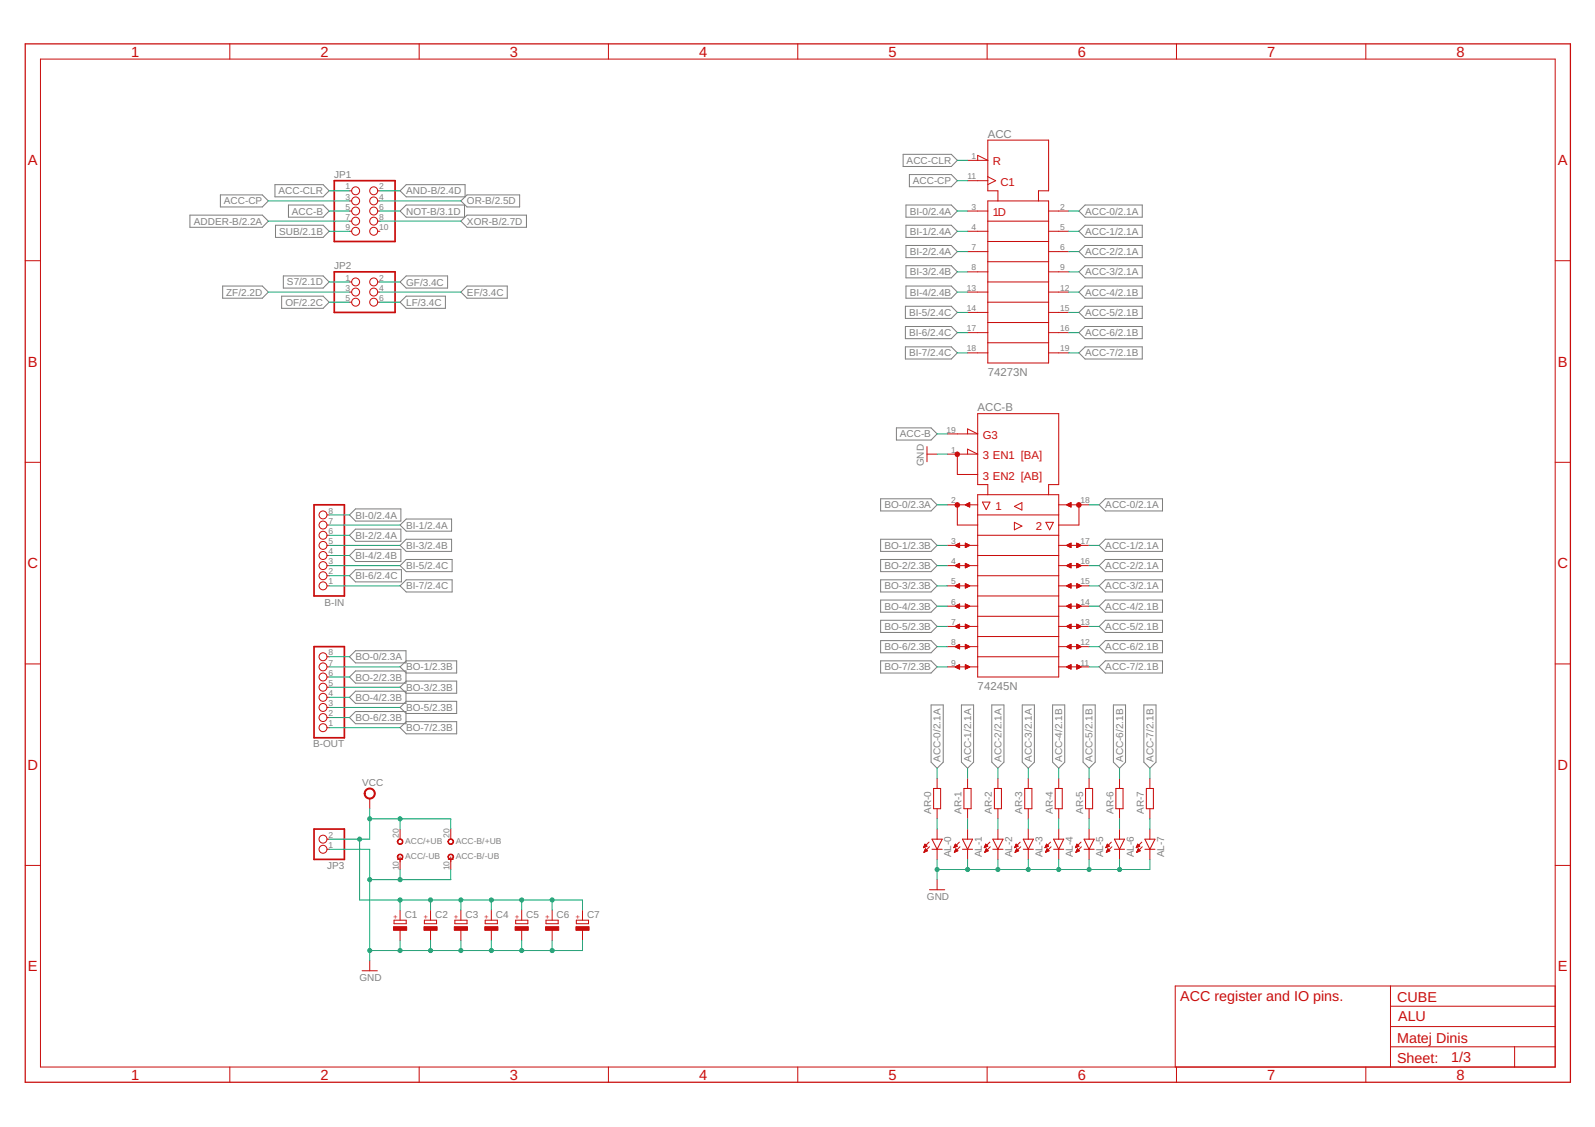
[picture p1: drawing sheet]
<svg xmlns="http://www.w3.org/2000/svg" width="297mm" height="210mm" viewBox="0 0 297 210" stroke-linecap="round" stroke-linejoin="round" font-family="sans-serif">
<defs><g id="words">
<g font-size="2.7" fill="#c90d0c">
<text x="24.4" y="10.6">1</text>
<text x="59.7" y="10.6">2</text>
<text x="94.9" y="10.6">3</text>
<text x="130.2" y="10.6">4</text>
<text x="165.4" y="10.6">5</text>
<text x="200.7" y="10.6">6</text>
<text x="236" y="10.6">7</text>
<text x="271.2" y="10.6">8</text>
<text x="5.2" y="30.8">A</text>
<text x="290.1" y="30.8">A</text>
<text x="5.2" y="68.3">B</text>
<text x="290.1" y="68.3">B</text>
<text x="5.1" y="105.8">C</text>
<text x="290.1" y="105.8">C</text>
<text x="5.1" y="143.4">D</text>
<text x="290.1" y="143.4">D</text>
<text x="5.2" y="180.9">E</text>
<text x="290.1" y="180.9">E</text>
<text x="219.8" y="186.5">ACC register and IO pins.</text>
<text x="260.2" y="186.7">CUBE</text>
<text x="260.4" y="190.2">ALU</text>
<text x="260.2" y="194.2">Matej Dinis</text>
<text x="260.2" y="197.9">Sheet:</text>
<text x="270.3" y="197.8">1/3</text>
<text x="24.4" y="201.1">1</text>
<text x="59.7" y="201.1">2</text>
<text x="94.9" y="201.1">3</text>
<text x="130.2" y="201.1">4</text>
<text x="165.4" y="201.1">5</text>
<text x="200.7" y="201.1">6</text>
<text x="236" y="201.1">7</text>
<text x="271.2" y="201.1">8</text>
</g>
<g font-size="2.1" fill="#808080">
<text x="184" y="25.6">ACC</text>
<text x="184" y="70">74273N</text>
<text x="182.1" y="76.6">ACC-B</text>
<text x="182.1" y="128.5">74245N</text>
</g>
<g font-size="2.1" fill="#c90d0c">
<text x="184.9" y="30.8">R</text>
<text x="186.3" y="34.6">C1</text>
<text x="184.9" y="40.3">1D</text>
<text x="183" y="81.8">G3</text>
<text x="183" y="85.5">3 EN1 [BA]</text>
<text x="183" y="89.3">3 EN2 [AB]</text>
<text x="185.4" y="95">1</text>
<text x="192.9" y="98.7">2</text>
</g>
<g font-size="1.9" fill="#808080">
<text x="62.2" y="33.2">JP1</text>
<text x="168.8" y="30.5">ACC-CLR</text>
<text x="170" y="34.3">ACC-CP</text>
<text x="36.1" y="41.8">ADDER-B/2.2A</text>
<text x="41.7" y="38.1">ACC-CP</text>
<text x="51.9" y="36.2">ACC-CLR</text>
<text x="54.4" y="40">ACC-B</text>
<text x="75.6" y="36.2">AND-B/2.4D</text>
<text x="75.6" y="40">NOT-B/3.1D</text>
<text x="87" y="38.1">OR-B/2.5D</text>
<text x="87" y="41.9">XOR-B/2.7D</text>
<text x="169.4" y="40">BI-0/2.4A</text>
<text x="202.1" y="40">ACC-0/2.1A</text>
<text x="52" y="43.7">SUB/2.1B</text>
<text x="169.4" y="47.5">BI-2/2.4A</text>
<text x="169.4" y="43.7">BI-1/2.4A</text>
<text x="202.1" y="43.7">ACC-1/2.1A</text>
<text x="202.1" y="47.5">ACC-2/2.1A</text>
<text x="53.4" y="53.2">S7/2.1D</text>
<text x="62.2" y="50.2">JP2</text>
<text x="75.6" y="53.2">GF/3.4C</text>
<text x="169.4" y="51.3">BI-3/2.4B</text>
<text x="202.1" y="51.3">ACC-3/2.1A</text>
<text x="42.1" y="55.1">ZF/2.2D</text>
<text x="53.1" y="56.9">OF/2.2C</text>
<text x="75.6" y="57">LF/3.4C</text>
<text x="87" y="55.1">EF/3.4C</text>
<text x="169.3" y="58.8">BI-5/2.4C</text>
<text x="169.4" y="55.1">BI-4/2.4B</text>
<text x="202.1" y="55.1">ACC-4/2.1B</text>
<text x="202.1" y="58.8">ACC-5/2.1B</text>
<text x="169.3" y="62.6">BI-6/2.4C</text>
<text x="202.1" y="62.6">ACC-6/2.1B</text>
<text x="169.3" y="66.4">BI-7/2.4C</text>
<text x="202.1" y="66.4">ACC-7/2.1B</text>
<text x="167.6" y="81.5">ACC-B</text>
<text x="172.1" y="86.9" transform="rotate(-90 172.1 86.9)">GND</text>
<text x="164.7" y="94.7">BO-0/2.3A</text>
<text x="205.8" y="94.7">ACC-0/2.1A</text>
<text x="66.2" y="96.6">BI-0/2.4A</text>
<text x="66.2" y="100.3">BI-2/2.4A</text>
<text x="75.6" y="98.5">BI-1/2.4A</text>
<text x="66.2" y="104.1">BI-4/2.4B</text>
<text x="66.2" y="107.9">BI-6/2.4C</text>
<text x="75.6" y="102.2">BI-3/2.4B</text>
<text x="75.6" y="106">BI-5/2.4C</text>
<text x="164.7" y="102.2">BO-1/2.3B</text>
<text x="164.7" y="106">BO-2/2.3B</text>
<text x="205.8" y="102.2">ACC-1/2.1A</text>
<text x="205.8" y="106">ACC-2/2.1A</text>
<text x="60.4" y="112.8">B-IN</text>
<text x="75.6" y="109.8">BI-7/2.4C</text>
<text x="164.7" y="109.8">BO-3/2.3B</text>
<text x="164.7" y="113.5">BO-4/2.3B</text>
<text x="205.8" y="109.8">ACC-3/2.1A</text>
<text x="205.8" y="113.6">ACC-4/2.1B</text>
<text x="164.7" y="117.3">BO-5/2.3B</text>
<text x="205.8" y="117.3">ACC-5/2.1B</text>
<text x="66.2" y="123">BO-0/2.3A</text>
<text x="75.6" y="124.9">BO-1/2.3B</text>
<text x="164.7" y="121.1">BO-6/2.3B</text>
<text x="164.7" y="124.9">BO-7/2.3B</text>
<text x="205.8" y="121.1">ACC-6/2.1B</text>
<text x="205.8" y="124.9">ACC-7/2.1B</text>
<text x="66.2" y="126.8">BO-2/2.3B</text>
<text x="66.2" y="130.5">BO-4/2.3B</text>
<text x="75.6" y="128.6">BO-3/2.3B</text>
<text x="66.2" y="134.3">BO-6/2.3B</text>
<text x="75.6" y="132.4">BO-5/2.3B</text>
<text x="75.6" y="136.2">BO-7/2.3B</text>
<text x="58.3" y="139.2">B-OUT</text>
<text x="175.2" y="141.9" transform="rotate(-90 175.2 141.9)">ACC-0/2.1A</text>
<text x="180.8" y="141.9" transform="rotate(-90 180.8 141.9)">ACC-1/2.1A</text>
<text x="186.5" y="141.9" transform="rotate(-90 186.5 141.9)">ACC-2/2.1A</text>
<text x="192.2" y="141.9" transform="rotate(-90 192.2 141.9)">ACC-3/2.1A</text>
<text x="197.8" y="141.9" transform="rotate(-90 197.8 141.9)">ACC-4/2.1B</text>
<text x="203.5" y="141.9" transform="rotate(-90 203.5 141.9)">ACC-5/2.1B</text>
<text x="209.1" y="141.9" transform="rotate(-90 209.1 141.9)">ACC-6/2.1B</text>
<text x="214.8" y="141.9" transform="rotate(-90 214.8 141.9)">ACC-7/2.1B</text>
<text x="67.4" y="146.4">VCC</text>
<text x="173.4" y="151.6" transform="rotate(-90 173.4 151.6)">AR-0</text>
<text x="179.1" y="151.6" transform="rotate(-90 179.1 151.6)">AR-1</text>
<text x="184.7" y="151.6" transform="rotate(-90 184.7 151.6)">AR-2</text>
<text x="190.4" y="151.6" transform="rotate(-90 190.4 151.6)">AR-3</text>
<text x="196.1" y="151.6" transform="rotate(-90 196.1 151.6)">AR-4</text>
<text x="201.7" y="151.6" transform="rotate(-90 201.7 151.6)">AR-5</text>
<text x="207.4" y="151.6" transform="rotate(-90 207.4 151.6)">AR-6</text>
<text x="213" y="151.6" transform="rotate(-90 213 151.6)">AR-7</text>
<text x="60.9" y="161.8">JP3</text>
<text x="177.2" y="159.7" transform="rotate(-90 177.2 159.7)">AL-0</text>
<text x="182.8" y="159.7" transform="rotate(-90 182.8 159.7)">AL-1</text>
<text x="188.5" y="159.7" transform="rotate(-90 188.5 159.7)">AL-2</text>
<text x="194.1" y="159.7" transform="rotate(-90 194.1 159.7)">AL-3</text>
<text x="199.8" y="159.7" transform="rotate(-90 199.8 159.7)">AL-4</text>
<text x="205.5" y="159.7" transform="rotate(-90 205.5 159.7)">AL-5</text>
<text x="211.1" y="159.7" transform="rotate(-90 211.1 159.7)">AL-6</text>
<text x="216.8" y="159.7" transform="rotate(-90 216.8 159.7)">AL-7</text>
<text x="172.6" y="167.6">GND</text>
<text x="75.4" y="171">C1</text>
<text x="81" y="171">C2</text>
<text x="86.7" y="171">C3</text>
<text x="92.3" y="171">C4</text>
<text x="98" y="171">C5</text>
<text x="103.7" y="171">C6</text>
<text x="109.3" y="171">C7</text>
<text x="67" y="182.7">GND</text>
</g>
<g font-size="1.6" fill="#808080">
<text x="180.9" y="29.6">1</text>
<text x="64.3" y="35.3">1</text>
<text x="70.6" y="35.3">2</text>
<text x="180.2" y="33.4">11</text>
<text x="64.3" y="37.2">3</text>
<text x="64.3" y="39">5</text>
<text x="64.3" y="40.9">7</text>
<text x="70.6" y="37.2">4</text>
<text x="70.6" y="39">6</text>
<text x="70.6" y="40.9">8</text>
<text x="180.9" y="39">3</text>
<text x="197.4" y="39">2</text>
<text x="64.3" y="42.8">9</text>
<text x="70.6" y="42.8">10</text>
<text x="180.9" y="46.6">7</text>
<text x="180.9" y="42.8">4</text>
<text x="197.4" y="46.6">6</text>
<text x="197.4" y="42.8">5</text>
<text x="64.3" y="52.3">1</text>
<text x="70.6" y="52.3">2</text>
<text x="180.9" y="50.4">8</text>
<text x="197.4" y="50.4">9</text>
<text x="64.3" y="54.1">3</text>
<text x="64.3" y="56">5</text>
<text x="70.6" y="54.1">4</text>
<text x="70.6" y="56">6</text>
<text x="180" y="57.9">14</text>
<text x="180" y="54.1">13</text>
<text x="197.4" y="57.9">15</text>
<text x="197.4" y="54.1">12</text>
<text x="180" y="61.7">17</text>
<text x="180" y="65.5">18</text>
<text x="197.4" y="61.7">16</text>
<text x="197.4" y="65.5">19</text>
<text x="176.3" y="80.6">19</text>
<text x="177.1" y="84.3">1</text>
<text x="61.2" y="95.6">8</text>
<text x="177.1" y="93.8">2</text>
<text x="201.2" y="93.8">18</text>
<text x="61.2" y="101.3">5</text>
<text x="61.2" y="99.4">6</text>
<text x="61.2" y="97.5">7</text>
<text x="177.1" y="101.3">3</text>
<text x="201.2" y="101.3">17</text>
<text x="61.2" y="107">2</text>
<text x="61.2" y="105.1">3</text>
<text x="61.2" y="103.2">4</text>
<text x="177.1" y="105.1">4</text>
<text x="201.2" y="105.1">16</text>
<text x="61.2" y="108.9">1</text>
<text x="177.1" y="112.6">6</text>
<text x="177.1" y="108.9">5</text>
<text x="201.2" y="112.6">14</text>
<text x="201.2" y="108.9">15</text>
<text x="177.1" y="116.4">7</text>
<text x="201.2" y="116.4">13</text>
<text x="61.2" y="125.8">6</text>
<text x="61.2" y="123.9">7</text>
<text x="61.2" y="122.1">8</text>
<text x="177.1" y="123.9">9</text>
<text x="177.1" y="120.2">8</text>
<text x="201.2" y="123.9">11</text>
<text x="201.2" y="120.2">12</text>
<text x="61.2" y="131.5">3</text>
<text x="61.2" y="129.6">4</text>
<text x="61.2" y="127.7">5</text>
<text x="61.2" y="135.3">1</text>
<text x="61.2" y="133.4">2</text>
<text x="61.2" y="157.9">1</text>
<text x="61.2" y="156">2</text>
<text x="74.3" y="156" transform="rotate(-90 74.3 156)">20</text>
<text x="75.5" y="157.2">ACC/+UB</text>
<text x="75.5" y="160.1">ACC/-UB</text>
<text x="83.7" y="156" transform="rotate(-90 83.7 156)">20</text>
<text x="84.9" y="157.2">ACC-B/+UB</text>
<text x="84.9" y="160.1">ACC-B/-UB</text>
<text x="74.3" y="162.1" transform="rotate(-90 74.3 162.1)">10</text>
<text x="83.7" y="162.1" transform="rotate(-90 83.7 162.1)">10</text>
</g>
<g font-size="1.3" fill="#c90d0c">
<text x="74.1" y="171.1" transform="rotate(-90 74.1 171.1)">+</text>
<text x="79.7" y="171.1" transform="rotate(-90 79.7 171.1)">+</text>
<text x="85.4" y="171.1" transform="rotate(-90 85.4 171.1)">+</text>
<text x="91.1" y="171.1" transform="rotate(-90 91.1 171.1)">+</text>
<text x="96.7" y="171.1" transform="rotate(-90 96.7 171.1)">+</text>
<text x="102.4" y="171.1" transform="rotate(-90 102.4 171.1)">+</text>
<text x="108" y="171.1" transform="rotate(-90 108 171.1)">+</text>
</g>
</g></defs>
<g fill="none" stroke="#808080" stroke-width=".19">
<path d="M41 36.3h7.9l1.1 1.1-1.1 1.1h-7.9zM51.2 34.4h9l1.1 1.1-1.1 1.2h-9zM53.7 38.2h6.5l1.1 1.1-1.1 1.1h-6.5zM74.5 35.5l1.1-1.1h11v2.3h-11zM74.5 39.3l1.1-1.1h10.9v2.2h-10.9zM85.8 37.4l1.2-1.1h9.8v2.2h-9.8zM168.2 28.7h9l1.1 1.2-1.1 1.1h-9zM168.7 38.2h8.5l1.1 1.1-1.1 1.1h-8.5zM169.4 32.5h7.8l1.1 1.2-1.1 1.1h-7.8zM200.9 39.3l1.2-1.1h10.6v2.2h-10.6zM35.4 40.1h13.5l1.1 1.1-1.1 1.1h-13.5zM41.5 53.3h7.4l1.1 1.1-1.1 1.1h-7.4z"/>
<path d="M51.3 42h8.9l1.1 1.1-1.1 1.1h-8.9zM52.5 55.2h7.7l1.1 1.1-1.1 1.1h-7.7zM52.8 51.4h7.4l1.1 1.1-1.1 1.2h-7.4zM74.5 52.5l1.1-1.1h7.8v2.3h-7.8zM74.5 56.3l1.1-1.1h7.4v2.2h-7.4zM85.8 54.4l1.2-1.1h7.5v2.2h-7.5zM85.8 41.2l1.2-1.1h11v2.2h-11zM168.6 57h8.6l1.1 1.2-1.1 1.1h-8.6zM168.7 42h8.5l1.1 1.1-1.1 1.1h-8.5zM168.7 45.7h8.5l1.1 1.2-1.1 1.1h-8.5zM168.7 49.5h8.5l1.1 1.1-1.1 1.2h-8.5zM168.7 53.3h8.5l1.1 1.1-1.1 1.1h-8.5z"/>
<path d="M200.9 43.1l1.2-1.1h10.6v2.2h-10.6zM200.9 46.9l1.2-1.2h10.6v2.3h-10.6zM200.9 50.6l1.2-1.1h10.6v2.3h-10.6zM200.9 54.4l1.2-1.1h10.6v2.2h-10.6zM200.9 58.2l1.2-1.2h10.6v2.3h-10.6zM166.9 79.7h6.5l1.1 1.1-1.1 1.2h-6.5zM168.6 60.8h8.6l1.1 1.2-1.1 1.1h-8.6zM168.6 64.6h8.6l1.1 1.1-1.1 1.2h-8.6zM200.9 62l1.2-1.2h10.6v2.3h-10.6zM200.9 65.7l1.2-1.1h10.6v2.3h-10.6zM65.1 95.9l1.1-1.1h8.5v2.2h-8.5zM66.2 98.6h8.5v2.2h-8.5l-1.1-1.1z"/>
<path d="M74.5 97.8l1.1-1.1h8.5v2.2h-8.5zM164 92.9h9.4l1.1 1.1-1.1 1.2h-9.4zM204.7 94l1.1-1.1h10.7v2.3h-10.7zM66.2 102.3h8.5v2.3h-8.5l-1.1-1.1zM66.2 106.1h8.6v2.3h-8.6l-1.1-1.2zM74.5 101.6l1.1-1.2h8.5v2.3h-8.5zM74.5 109.1l1.1-1.1h8.6v2.3h-8.6zM75.6 104.2h8.6v2.3h-8.6l-1.1-1.2zM164 100.4h9.4l1.1 1.2-1.1 1.1h-9.4zM164 104.2h9.4l1.1 1.1-1.1 1.2h-9.4zM164 108h9.4l1.1 1.1-1.1 1.2h-9.4zM164 111.8h9.4l1.1 1.1-1.1 1.1h-9.4z"/>
<path d="M164 115.5h9.4l1.1 1.2-1.1 1.1h-9.4zM164 119.3h9.4l1.1 1.1-1.1 1.2h-9.4zM204.7 101.6l1.1-1.2h10.7v2.3h-10.7zM204.7 105.3l1.1-1.1h10.7v2.3h-10.7zM204.7 109.1l1.1-1.1h10.7v2.3h-10.7zM204.7 112.9l1.1-1.1h10.7v2.2h-10.7zM204.7 116.7l1.1-1.2h10.7v2.3h-10.7zM65.1 122.3l1.1-1.1h9.4v2.3h-9.4zM65.1 126.1l1.1-1.1h9.4v2.2h-9.4zM65.1 133.6l1.1-1.1h9.4v2.3h-9.4zM66.2 128.7h9.4v2.3h-9.4l-1.1-1.1zM74.5 124.2l1.1-1.1h9.4v2.2h-9.4z"/>
<path d="M74.5 128l1.1-1.1h9.4v2.2h-9.4zM74.5 131.8l1.1-1.2h9.4v2.3h-9.4zM74.5 135.5l1.1-1.1h9.4v2.3h-9.4zM164 123.1h9.4l1.1 1.1-1.1 1.1h-9.4zM173.4 131.3h2.3v10.6l-1.2 1.2-1.1-1.2zM179 131.3h2.3v10.6l-1.1 1.2-1.2-1.2zM184.7 131.3h2.3v10.6l-1.2 1.2-1.1-1.2zM190.4 131.3h2.2v10.6l-1.1 1.2-1.1-1.2zM196 131.3h2.3v10.6l-1.1 1.2-1.2-1.2zM201.7 131.3h2.3v10.6l-1.2 1.2-1.1-1.2zM204.7 120.4l1.1-1.1h10.7v2.3h-10.7zM204.7 124.2l1.1-1.1h10.7v2.2h-10.7z"/>
<path d="M207.3 131.3h2.3v10.6l-1.1 1.2-1.2-1.2zM213 131.3h2.3v10.6l-1.2 1.2-1.1-1.2z"/>
</g>
<g fill="none" stroke="#c90d0c" stroke-width=".19">
<path d="M7.5 11h282.1v187.7h-282.1zM42.8 8.2v2.8M78.1 8.2v2.8M113.3 8.2v2.8M148.6 8.2v2.8M183.8 8.2v2.8M219.1 8.2v2.8M254.4 8.2v2.8M65.1 37.4h.4M65.1 35.5h.4M65.1 39.3h.4M70.3 37.4h.4"/>
<path d="M70.3 35.5h.4M70.3 39.3h.4M180.2 29.9h3.8l-1.9-1v1M180.2 39.3h3.8M180.2 33.7h3.8M184 37.4h11.3v30.2h-11.3zM184 32.9l1.4 .8-1.4 .7M185.8 37.4v-1.9h-1.8v-9.4h11.3v9.4h-1.9v1.9M195.3 39.3h3.8M4.7 48.6h2.8M65.1 56.3h.4M65.1 52.5h.4"/>
<path d="M65.1 41.2h.4M65.1 43.1h.4M65.1 54.4h.4M70.3 56.3h.4M70.3 52.5h.4M70.3 41.2h.4M70.3 43.1h.4M70.3 54.4h.4M180.2 43.1h3.8M180.2 46.9h3.8M180.2 50.6h3.8M180.2 54.4h3.8"/>
<path d="M180.2 58.2h3.8M184 56.3h11.3M184 52.5h11.3M184 48.7h11.3M184 41.2h11.3M184 45h11.3M195.3 43.1h3.8M195.3 46.9h3.8M195.3 50.6h3.8M195.3 54.4h3.8M195.3 58.2h3.8M289.6 48.6h2.9"/>
<path d="M180.2 62h3.8M180.2 65.7h3.8M184 63.8h11.3M184 60.1h11.3M195.3 62h3.8M195.3 65.7h3.8M4.7 86.1h2.8M60.9 99.7h.4M60.9 95.9h.4M60.9 97.8h.4M172.6 84.6h1.9M172.6 83.2v2.8"/>
<path d="M176.4 80.8h5.7l-1.9-.9v.9M176.4 84.6h5.7l-1.9-.9v.9M176.4 94h5.7M178.3 84.6v3.8h3.8M178.3 94v3.8h3.8M179.8 94l.8-.4v.8zM182.1 92.1h15.1v34h-15.1zM182.1 99.7h15.1M182.1 95.9h15.1M183 93.5h1.4l-.7 1.4zM184 92.1v-1.8h-1.9v-13.3h15.1v13.3h-1.9v1.8M188.9 97.3l1.4 .7-1.4 .7z"/>
<path d="M188.9 94.3l1.4-.7v1.4zM194.8 97.3h1.4l-.7 1.4zM197.2 94h5.6M198.6 94l.9-.4v.8zM200.9 94v3.8h-3.7M289.6 86.1h2.9M60.9 107.2h.4M60.9 103.5h.4M60.9 101.6h.4M60.9 105.3h.4M60.9 109.1h.4M176.4 101.6h5.7"/>
<path d="M176.4 105.3h5.7M176.4 109.1h5.7M176.4 112.9h5.7M176.4 116.7h5.7M177.9 101.6l.8-.4v.8zM177.9 105.3l.8-.4v.9zM177.9 109.1l.8-.4v.8zM177.9 112.9l.8-.4v.8zM177.9 116.7l.8-.5v.9zM179.8 101.2l.8 .4-.8 .4zM179.8 104.9l.8 .4-.8 .5zM179.8 108.7l.8 .4-.8 .4z"/>
<path d="M179.8 112.5l.8 .4-.8 .4zM179.8 116.2l.8 .5-.8 .4zM182.1 118.6h15.1M182.1 114.8h15.1M182.1 111h15.1M182.1 107.2h15.1M182.1 103.5h15.1M197.2 101.6h5.6M197.2 105.3h5.6M197.2 109.1h5.6M197.2 112.9h5.6M197.2 116.7h5.6"/>
<path d="M198.6 101.6l.9-.4v.8zM198.6 105.3l.9-.4v.9zM198.6 109.1l.9-.4v.8zM198.6 112.9l.9-.4v.8zM198.6 116.7l.9-.5v.9zM200.5 101.2l.9 .4-.9 .4zM200.5 104.9l.9 .4-.9 .5zM200.5 108.7l.9 .4-.9 .4zM200.5 112.5l.9 .4-.9 .4zM200.5 116.2l.9 .5-.9 .4zM4.7 123.7h2.8M60.9 126.1h.4"/>
<path d="M60.9 122.3h.4M60.9 124.2h.4M60.9 135.5h.4M60.9 133.6h.4M60.9 131.8h.4M60.9 129.9h.4M60.9 128h.4M176.4 120.4h5.7M176.4 124.2h5.7M177.9 120.4l.8-.4v.9zM177.9 124.2l.8-.4v.8zM179.8 120l.8 .4-.8 .5z"/>
<path d="M179.8 123.8l.8 .4-.8 .4zM182.1 122.3h15.1M197.2 120.4h5.6M197.2 124.2h5.6M198.6 120.4l.9-.4v.9zM198.6 124.2l.9-.4v.8zM200.5 120l.9 .4-.9 .5zM200.5 123.8l.9 .4-.9 .4zM289.6 123.7h2.9M60.9 158.2h.4M60.9 156.3h.4M68.9 148.7v1.9"/>
<path d="M74.5 154.4v1.9M74.5 159.6v2.3M83.9 154.4v1.9M83.9 159.6v2.3M172 157.8h.1M172 157.8h.3M172.1 157.7h.4M172.1 158.7h.1M172.1 157.6h.5M172.1 158.6h.2M172.1 157.5h.4M172.1 158.6h.4"/>
<path d="M172.2 157.4h.2M172.2 158.5h.5M172.2 157.3h.2M172.2 158.4h.5M172.3 157.2l-.3 .7M172.3 157.2l.3 .4M172.3 157.2h.1M172.3 158.3h.3M172.3 158.2h.2M172.3 158.2h.1M172.4 158.1l.3 .4-.6 .2zM172.6 157.6l-.6 .3"/>
<path d="M173 156.8l-1 1.1M173.1 157.7l-1 1M173.6 158.2h1.9M173.6 156.3h1.9l-1 1.9zM173.9 146.9h1.3v3.7h-1.3zM174.5 145v1.9M174.5 150.6v1.9M174.5 154.4v1.9M174.5 158.2v1.9M177.7 157.8h.1M177.7 157.8h.3M177.7 157.7h.5"/>
<path d="M177.7 158.7h.1M177.8 157.6h.5M177.8 158.6h.1M177.8 157.5h.4M177.8 158.6h.3M177.8 157.4h.3M177.8 158.5h.5M177.9 157.3h.1M177.9 158.4h.4M177.9 157.2h.1M177.9 158.3h.3M177.9 157.2l-.3 .7"/>
<path d="M177.9 157.2l.4 .4M177.9 158.2h.3M178 158.2h.1M178 158.1l.4 .4-.7 .2zM178.3 157.6l-.7 .3M178.7 156.8l-1.1 1.1M178.8 157.7l-1.1 1M179.2 158.2h1.9M179.2 156.3h1.9l-.9 1.9zM179.5 146.9h1.3v3.7h-1.3zM180.2 145v1.9M180.2 150.6v1.9"/>
<path d="M180.2 154.4v1.9M180.2 158.2v1.9M183.3 157.8h.2M183.4 157.8h.2M183.4 157.7h.4M183.4 158.7h.1M183.4 157.6h.5M183.4 158.6h.2M183.5 157.5h.4M183.5 158.6h.3M183.5 157.4h.3M183.5 158.5h.5"/>
<path d="M183.5 157.3h.2M183.5 158.4h.5M183.6 157.2h.1M183.6 158.3h.3M183.6 157.2l-.3 .7M183.6 157.2l.4 .4M183.6 158.2h.2M183.6 158.2h.1M183.7 158.1l.3 .4-.6 .2zM184 157.6l-.7 .3M184.3 156.8l-1 1.1M184.4 157.7l-1 1"/>
<path d="M184.9 158.2h1.9M184.9 156.3h1.9l-1 1.9zM185.2 146.9h1.3v3.7h-1.3zM185.8 145v1.9M185.8 150.6v1.9M185.8 154.4v1.9M185.8 158.2v1.9M189 157.8h.1M189 157.8h.3M189.1 157.7h.4M189.1 158.7h.1M189.1 157.6h.5"/>
<path d="M189.1 158.6h.2M189.1 157.5h.4M189.1 158.6h.4M189.2 157.4h.2M189.2 158.5h.5M189.2 157.3h.1M189.2 158.4h.5M189.2 157.2h.1M189.2 158.3h.4M189.2 157.2l-.2 .7M189.2 157.2l.4 .4-.6 .3M189.3 158.2h.2"/>
<path d="M189.3 158.2h.1M189.3 158.1l.4 .4-.7 .2zM190 156.8l-1 1.1M190.1 157.7l-1.1 1M190.6 158.2h1.8M190.6 156.3h1.8l-.9 1.9zM190.8 146.9h1.4v3.7h-1.4zM191.5 145v1.9M191.5 150.6v1.9M191.5 154.4v1.9M191.5 158.2v1.9M194.6 157.8h.2"/>
<path d="M194.7 157.8h.2M194.7 157.7h.4M194.7 158.7h.1M194.8 157.6h.4M194.8 158.6h.1M194.8 157.5h.4M194.8 158.6h.3M194.8 157.4h.3M194.8 158.5h.5M194.9 157.3h.1M194.9 158.4h.4M194.9 157.2h.1"/>
<path d="M194.9 158.3h.3M194.9 157.2l-.3 .7M194.9 157.2l.4 .4M194.9 158.2h.3M195 158.2h.1M195 158.1l.4 .4-.7 .2zM195.3 157.6l-.7 .3M195.6 156.8l-1 1.1M195.7 157.7l-1 1M196.2 158.2h1.9M196.2 156.3h1.9l-.9 1.9zM196.5 146.9h1.3v3.7h-1.3z"/>
<path d="M197.2 145v1.9M197.2 150.6v1.9M197.2 154.4v1.9M197.2 158.2v1.9M200.3 157.8h.1M200.3 157.8h.3M200.4 157.7h.4M200.4 158.7h.1M200.4 157.6h.5M200.4 158.6h.2M200.4 157.5h.4M200.4 158.6h.4"/>
<path d="M200.5 157.4h.2M200.5 158.5h.5M200.5 157.3h.2M200.5 158.4h.5M200.6 157.2h.1M200.6 158.3h.3M200.6 157.2l-.3 .7M200.6 157.2l.3 .4-.6 .3M200.6 158.2h.2M200.6 158.2h.1M200.7 158.1l.3 .4-.6 .2zM201.3 156.8l-1 1.1"/>
<path d="M201.4 157.7l-1 1M201.9 158.2h1.9M201.9 156.3h1.9l-1 1.9zM202.2 146.9h1.3v3.7h-1.3zM202.8 145v1.9M202.8 150.6v1.9M202.8 154.4v1.9M202.8 158.2v1.9M206 157.8h.1M206 157.8h.3M206 157.7h.5M206 158.7h.1"/>
<path d="M206.1 157.6h.5M206.1 158.6h.2M206.1 157.5h.4M206.1 158.6h.4M206.1 157.4h.3M206.1 158.5h.6M206.2 157.3h.1M206.2 158.4h.4M206.2 157.2h.1M206.2 158.3h.3M206.2 157.2l-.3 .7M206.2 157.2l.4 .4-.7 .3"/>
<path d="M206.2 158.2h.3M206.3 158.2h.1M206.3 158.1l.4 .4-.7 .2zM207 156.8l-1.1 1.1M207.1 157.7l-1.1 1M207.5 158.2h1.9M207.5 156.3h1.9l-.9 1.9zM207.8 146.9h1.3v3.7h-1.3zM208.5 145v1.9M208.5 150.6v1.9M208.5 154.4v1.9M208.5 158.2v1.9"/>
<path d="M211.6 157.8h.2M211.7 157.8h.2M211.7 157.7h.4M211.7 158.7h.1M211.7 157.6h.5M211.7 158.6h.2M211.8 157.5h.4M211.8 158.6h.3M211.8 157.4h.3M211.8 158.5h.5M211.8 157.3h.2M211.8 158.4h.5"/>
<path d="M211.9 157.2h.1M211.9 158.3h.3M211.9 157.2l-.3 .7M211.9 157.2l.4 .4M211.9 158.2h.2M211.9 158.2h.1M212 158.1l.3 .4-.6 .2zM212.3 157.6l-.7 .3M212.6 156.8l-1 1.1M212.7 157.7l-1 1M213.2 158.2h1.9M213.2 156.3h1.9l-1 1.9z"/>
<path d="M213.5 146.9h1.3v3.7h-1.3zM214.1 145v1.9M214.1 150.6v1.9M214.1 154.4v1.9M214.1 158.2v1.9M4.7 161.2h2.8M68.9 178.9v1.9M73.4 171.4h2.2v.6h-2.2zM74 160.1h1M74.5 169.5v1.9M74.5 173.3v1.9M79 171.4h2.3v.6h-2.3z"/>
<path d="M80.2 169.5v1.9M80.2 173.3v1.9M83.5 160.1h.9M84.7 171.4h2.3v.6h-2.3zM85.8 169.5v1.9M85.8 173.3v1.9M90.4 171.4h2.2v.6h-2.2zM91.5 169.5v1.9M91.5 173.3v1.9M96 171.4h2.3v.6h-2.3zM97.2 169.5v1.9M97.2 173.3v1.9"/>
<path d="M101.7 171.4h2.2v.6h-2.2zM102.8 169.5v1.9M102.8 173.3v1.9M107.3 171.4h2.3v.6h-2.3zM108.5 169.5v1.9M108.5 173.3v1.9M173.1 165.7h2.8M174.5 163.8v1.9M289.6 161.2h2.9M42.8 198.7v2.9M67.4 180.8h2.9M78.1 198.7v2.9"/>
<path d="M113.3 198.7v2.9M148.6 198.7v2.9M183.8 198.7v2.9M219.1 198.7v2.9M254.4 198.7v2.9M259 195h30.6M259 183.6v15.1M259 191.2h30.6M259 187.4h30.6M282.1 195v3.7M289.6 183.6h-70.7v15.1"/>
<circle cx="66.2" cy="35.5" r=".74"/>
<circle cx="66.2" cy="37.4" r=".74"/>
<circle cx="66.2" cy="39.3" r=".74"/>
<circle cx="69.6" cy="39.3" r=".74"/>
<circle cx="69.6" cy="35.5" r=".74"/>
<circle cx="69.6" cy="37.4" r=".74"/>
<circle cx="66.2" cy="56.3" r=".74"/>
<circle cx="66.2" cy="52.5" r=".74"/>
<circle cx="66.2" cy="54.4" r=".74"/>
<circle cx="66.2" cy="43.1" r=".74"/>
<circle cx="66.2" cy="41.2" r=".74"/>
<circle cx="69.6" cy="56.3" r=".74"/>
<circle cx="69.6" cy="52.5" r=".74"/>
<circle cx="69.6" cy="54.4" r=".74"/>
<circle cx="69.6" cy="43.1" r=".74"/>
<circle cx="69.6" cy="41.2" r=".74"/>
<circle cx="60.2" cy="99.7" r=".74"/>
<circle cx="60.2" cy="97.8" r=".74"/>
<circle cx="60.2" cy="95.9" r=".74"/>
<circle cx="60.2" cy="109.1" r=".74"/>
<circle cx="60.2" cy="107.2" r=".74"/>
<circle cx="60.2" cy="103.5" r=".74"/>
<circle cx="60.2" cy="105.3" r=".74"/>
<circle cx="60.2" cy="101.6" r=".74"/>
<circle cx="60.2" cy="135.5" r=".74"/>
<circle cx="60.2" cy="129.9" r=".74"/>
<circle cx="60.2" cy="133.6" r=".74"/>
<circle cx="60.2" cy="124.2" r=".74"/>
<circle cx="60.2" cy="126.1" r=".74"/>
<circle cx="60.2" cy="131.8" r=".74"/>
<circle cx="60.2" cy="128" r=".74"/>
<circle cx="60.2" cy="122.3" r=".74"/>
<circle cx="60.2" cy="156.3" r=".74"/>
<circle cx="60.2" cy="158.2" r=".74"/>
</g>
<path d="M4.7 8.2h287.8v193.4h-287.8z" fill="none" stroke="#c90d0c" stroke-width=".23"/>
<g fill="#c90d0c" stroke="#c90d0c" stroke-width=".19">
<path d="M68.2 147a1.03 1.03 0 0 1 1.6 .3 1.03 1.03 0 0 1-.7 1.5 1.03 1.03 0 0 1-1.3-1h.2a.85 .85 0 0 1 1.3-.7 .85 .85 0 0 1 .1 1.4 .85 .85 0 0 1-1.4-.5v-.2h-.2l.1-.3z" fill-rule="evenodd"/>
<path d="M74.2 156.4a.53 .53 0 0 1 .8 .1 .53 .53 0 0 1-.4 .8 .53 .53 0 0 1-.6-.5h.1a.42 .42 0 0 1 .6-.4 .42 .42 0 0 1 .1 .7 .42 .42 0 0 1-.7-.2v-.1h-.1z" fill-rule="evenodd"/>
<path d="M74.2 159.2a.53 .53 0 0 1 .8 .2 .53 .53 0 0 1-.4 .7 .53 .53 0 0 1-.6-.5h.1a.42 .42 0 0 1 .6-.3 .42 .42 0 0 1 .1 .6 .42 .42 0 0 1-.7-.1v-.2h-.1z" fill-rule="evenodd"/>
<path d="M83.6 156.4a.54 .54 0 0 1 .8 .1 .54 .54 0 0 1-.3 .8 .54 .54 0 0 1-.7-.5h.1a.42 .42 0 0 1 .6-.4 .42 .42 0 0 1 .1 .6 .42 .42 0 0 1-.6-.1l-.2-.1z" fill-rule="evenodd"/>
<path d="M83.6 159.2a.54 .54 0 0 1 .8 .1 .54 .54 0 0 1-.3 .8 .54 .54 0 0 1-.7-.5h.1a.42 .42 0 0 1 .6-.4 .42 .42 0 0 1 .1 .7 .42 .42 0 0 1-.6-.1l-.2-.2z" fill-rule="evenodd"/>
<circle cx="178.3" cy="84.6" r=".44"/>
<circle cx="178.3" cy="94" r=".44"/>
<circle cx="200.9" cy="94" r=".45"/>
</g>
<g fill="#c90d0c" stroke="#c90d0c" stroke-width=".19">
<path d="M199.3 93.7h.1v.7h-.1z"/>
<path d="M199.2 93.7h.1v.6h-.1z"/>
<path d="M199.1 93.8h.1v.5h-.1z"/>
<path d="M199 93.8h.1v.4h-.1z"/>
<path d="M198.9 93.9l.1 .3z"/>
<path d="M198.8 93.9l.1 .2z"/>
<path d="M198.7 94l.1 .1z"/>
<path d="M180.4 93.7h.2v.7h-.2z"/>
<path d="M180.3 93.7h.1v.6h-.1z"/>
<path d="M180.2 93.8h.1v.5h-.1z"/>
<path d="M180.1 93.8h.1v.4h-.1z"/>
<path d="M180 93.9l.1 .3z"/>
<path d="M179.9 93.9l.1 .2z"/>
<path d="M179.8 94l.1 .1z"/>
<path d="M178.6 101.2h.1v.7h-.1z"/>
<path d="M178.4 101.3h.2v.6h-.2z"/>
<path d="M178.3 101.3h.2v.5h-.2z"/>
<path d="M178.2 101.4h.1v.4h-.1z"/>
<path d="M178.1 101.4l.1 .3z"/>
<path d="M178 101.5l.1 .2z"/>
<path d="M177.9 101.5l.1 .1z"/>
<path d="M179.8 101.2h.1v.7h-.1z"/>
<path d="M179.9 101.3h.1v.6h-.1z"/>
<path d="M180 101.3h.1v.5h-.1z"/>
<path d="M180.1 101.4h.2v.4h-.2z"/>
<path d="M180.3 101.4v.3z"/>
<path d="M180.4 101.5v.2z"/>
<path d="M180.4 101.5l.1 .1z"/>
<path d="M178.6 105h.1v.7h-.1z"/>
<path d="M178.4 105.1h.2v.5h-.2z"/>
<path d="M178.3 105.1h.2v.5h-.2z"/>
<path d="M178.2 105.2h.1v.3h-.1z"/>
<path d="M178.1 105.2l.1 .3z"/>
<path d="M178 105.3l.1 .1z"/>
<path d="M177.9 105.3l.1 .1z"/>
<path d="M179.8 105h.1v.7h-.1z"/>
<path d="M179.9 105.1h.1v.5h-.1z"/>
<path d="M180 105.1h.1v.5h-.1z"/>
<path d="M180.1 105.2h.2v.3h-.2z"/>
<path d="M180.3 105.2v.3z"/>
<path d="M180.4 105.3v.1z"/>
<path d="M180.4 105.3l.1 .1z"/>
<path d="M178.6 108.8h.1v.7h-.1z"/>
<path d="M178.4 108.8h.2v.6h-.2z"/>
<path d="M178.3 108.9h.2v.5h-.2z"/>
<path d="M178.2 108.9h.1v.4h-.1z"/>
<path d="M178.1 109l.1 .3z"/>
<path d="M178 109l.1 .2z"/>
<path d="M177.9 109.1l.1 .1z"/>
<path d="M179.8 108.8h.1v.7h-.1z"/>
<path d="M179.9 108.8h.1v.6h-.1z"/>
<path d="M180 108.9h.1v.5h-.1z"/>
<path d="M180.1 108.9h.2v.4h-.2z"/>
<path d="M180.3 109v.3z"/>
<path d="M180.4 109v.2z"/>
<path d="M180.4 109.1l.1 .1z"/>
<path d="M178.6 112.5h.1v.8h-.1z"/>
<path d="M178.4 112.6h.2v.6h-.2z"/>
<path d="M178.3 112.6h.2v.6h-.2z"/>
<path d="M178.2 112.7h.1v.4h-.1z"/>
<path d="M178.1 112.8l.1 .3z"/>
<path d="M178 112.8l.1 .2z"/>
<path d="M177.9 112.9h.1z"/>
<path d="M179.8 112.5h.1v.8h-.1z"/>
<path d="M179.9 112.6h.1v.6h-.1z"/>
<path d="M180 112.6h.1v.6h-.1z"/>
<path d="M180.1 112.7h.2v.4h-.2z"/>
<path d="M180.3 112.7v.3z"/>
<path d="M180.4 112.8v.2z"/>
<path d="M180.4 112.9h.1z"/>
<path d="M178.6 116.3h.1v.7h-.1z"/>
<path d="M178.4 116.4h.2v.6h-.2z"/>
<path d="M178.3 116.4h.2v.5h-.2z"/>
<path d="M178.2 116.5h.1v.4h-.1z"/>
<path d="M178.1 116.5l.1 .3z"/>
<path d="M178 116.6l.1 .2z"/>
<path d="M177.9 116.6l.1 .1z"/>
<path d="M179.8 116.3h.1v.7h-.1z"/>
<path d="M179.9 116.4h.1v.6h-.1z"/>
<path d="M180 116.4h.1v.5h-.1z"/>
<path d="M180.1 116.5h.2v.4h-.2z"/>
<path d="M180.3 116.5v.3z"/>
<path d="M180.4 116.6v.2z"/>
<path d="M180.4 116.6l.1 .1z"/>
<path d="M178.6 120.1h.1v.7h-.1z"/>
<path d="M178.4 120.1h.2v.6h-.2z"/>
<path d="M178.3 120.2h.2v.5h-.2z"/>
<path d="M178.2 120.2h.1v.4h-.1z"/>
<path d="M178.1 120.3l.1 .3z"/>
<path d="M178 120.4l.1 .1z"/>
<path d="M177.9 120.4l.1 .1z"/>
<path d="M179.8 120.1h.1v.7h-.1z"/>
<path d="M179.9 120.1h.1v.6h-.1z"/>
<path d="M180 120.2h.1v.5h-.1z"/>
<path d="M180.1 120.2h.2v.4h-.2z"/>
<path d="M180.3 120.3v.3z"/>
<path d="M180.4 120.4v.1z"/>
<path d="M180.4 120.4l.1 .1z"/>
<path d="M178.6 123.8h.1v.8h-.1z"/>
<path d="M178.4 123.9h.2v.6h-.2z"/>
<path d="M178.3 124h.2v.5h-.2z"/>
<path d="M178.2 124h.1v.4h-.1z"/>
<path d="M178.1 124.1l.1 .3z"/>
<path d="M178 124.1l.1 .2z"/>
<path d="M177.9 124.2h.1z"/>
<path d="M179.8 123.8h.1v.8h-.1z"/>
<path d="M179.9 123.9h.1v.6h-.1z"/>
<path d="M180 124h.1v.5h-.1z"/>
<path d="M180.1 124h.2v.4h-.2z"/>
<path d="M180.3 124.1v.3z"/>
<path d="M180.4 124.1v.2z"/>
<path d="M180.4 124.2h.1z"/>
<path d="M200.6 101.2h.1v.7h-.1z"/>
<path d="M200.7 101.3h.1v.6h-.1z"/>
<path d="M200.8 101.3h.1v.5h-.1z"/>
<path d="M200.9 101.4h.1v.4h-.1z"/>
<path d="M201 101.4l.1 .3z"/>
<path d="M201.1 101.5l.1 .2z"/>
<path d="M201.2 101.5l.1 .1z"/>
<path d="M199.3 101.2h.1v.7h-.1z"/>
<path d="M199.2 101.3h.1v.6h-.1z"/>
<path d="M199.1 101.3h.1v.5h-.1z"/>
<path d="M199 101.4h.1v.4h-.1z"/>
<path d="M198.9 101.4l.1 .3z"/>
<path d="M198.8 101.5l.1 .2z"/>
<path d="M198.7 101.5l.1 .1z"/>
<path d="M200.6 105h.1v.7h-.1z"/>
<path d="M200.7 105.1h.1v.5h-.1z"/>
<path d="M200.8 105.1h.1v.5h-.1z"/>
<path d="M200.9 105.2h.1v.3h-.1z"/>
<path d="M201 105.2l.1 .3z"/>
<path d="M201.1 105.3l.1 .1z"/>
<path d="M201.2 105.3l.1 .1z"/>
<path d="M199.3 105h.1v.7h-.1z"/>
<path d="M199.2 105.1h.1v.5h-.1z"/>
<path d="M199.1 105.1h.1v.5h-.1z"/>
<path d="M199 105.2h.1v.3h-.1z"/>
<path d="M198.9 105.2l.1 .3z"/>
<path d="M198.8 105.3l.1 .1z"/>
<path d="M198.7 105.3l.1 .1z"/>
<path d="M200.6 108.8h.1v.7h-.1z"/>
<path d="M200.7 108.8h.1v.6h-.1z"/>
<path d="M200.8 108.9h.1v.5h-.1z"/>
<path d="M200.9 108.9h.1v.4h-.1z"/>
<path d="M201 109l.1 .3z"/>
<path d="M201.1 109l.1 .2z"/>
<path d="M201.2 109.1l.1 .1z"/>
<path d="M199.3 108.8h.1v.7h-.1z"/>
<path d="M199.2 108.8h.1v.6h-.1z"/>
<path d="M199.1 108.9h.1v.5h-.1z"/>
<path d="M199 108.9h.1v.4h-.1z"/>
<path d="M198.9 109l.1 .3z"/>
<path d="M198.8 109l.1 .2z"/>
<path d="M198.7 109.1l.1 .1z"/>
<path d="M200.6 112.5h.1v.8h-.1z"/>
<path d="M200.7 112.6h.1v.6h-.1z"/>
<path d="M200.8 112.6h.1v.6h-.1z"/>
<path d="M200.9 112.7h.1v.4h-.1z"/>
<path d="M201 112.7l.1 .3z"/>
<path d="M201.1 112.8l.1 .2z"/>
<path d="M201.2 112.9h.1z"/>
<path d="M199.3 112.5h.1v.8h-.1z"/>
<path d="M199.2 112.6h.1v.6h-.1z"/>
<path d="M199.1 112.6h.1v.6h-.1z"/>
<path d="M199 112.7h.1v.4h-.1z"/>
<path d="M198.9 112.8l.1 .3z"/>
<path d="M198.8 112.8l.1 .2z"/>
<path d="M198.7 112.9h.1z"/>
<path d="M200.6 116.3h.1v.7h-.1z"/>
<path d="M200.7 116.4h.1v.6h-.1z"/>
<path d="M200.8 116.4h.1v.5h-.1z"/>
<path d="M200.9 116.5h.1v.4h-.1z"/>
<path d="M201 116.5l.1 .3z"/>
<path d="M201.1 116.6l.1 .2z"/>
<path d="M201.2 116.6l.1 .1z"/>
<path d="M199.3 116.3h.1v.7h-.1z"/>
<path d="M199.2 116.4h.1v.6h-.1z"/>
<path d="M199.1 116.4h.1v.5h-.1z"/>
<path d="M199 116.5h.1v.4h-.1z"/>
<path d="M198.9 116.5l.1 .3z"/>
<path d="M198.8 116.6l.1 .2z"/>
<path d="M198.7 116.6l.1 .1z"/>
<path d="M200.6 120.1h.1v.7h-.1z"/>
<path d="M200.7 120.1h.1v.6h-.1z"/>
<path d="M200.8 120.2h.1v.5h-.1z"/>
<path d="M200.9 120.2h.1v.4h-.1z"/>
<path d="M201 120.3l.1 .3z"/>
<path d="M201.1 120.4l.1 .1z"/>
<path d="M201.2 120.4l.1 .1z"/>
<path d="M199.3 120.1h.1v.7h-.1z"/>
<path d="M199.2 120.1h.1v.6h-.1z"/>
<path d="M199.1 120.2h.1v.5h-.1z"/>
<path d="M199 120.2h.1v.4h-.1z"/>
<path d="M198.9 120.3l.1 .3z"/>
<path d="M198.8 120.4l.1 .1z"/>
<path d="M198.7 120.4l.1 .1z"/>
<path d="M200.6 123.8h.1v.8h-.1z"/>
<path d="M200.7 123.9h.1v.6h-.1z"/>
<path d="M200.8 124h.1v.5h-.1z"/>
<path d="M200.9 124h.1v.4h-.1z"/>
<path d="M201 124.1l.1 .3z"/>
<path d="M201.1 124.1l.1 .2z"/>
<path d="M201.2 124.2h.1z"/>
<path d="M199.3 123.8h.1v.8h-.1z"/>
<path d="M199.2 123.9h.1v.6h-.1z"/>
<path d="M199.1 124h.1v.5h-.1z"/>
<path d="M199 124h.1v.4h-.1z"/>
<path d="M198.9 124.1l.1 .3z"/>
<path d="M198.8 124.1l.1 .2z"/>
<path d="M198.7 124.2h.1z"/>
<path d="M73.3 172.6h2.4v.7h-2.4z"/>
<path d="M79 172.6h2.4v.7h-2.4z"/>
<path d="M84.6 172.6h2.5v.7h-2.5z"/>
<path d="M90.3 172.6h2.4v.7h-2.4z"/>
<path d="M95.9 172.6h2.5v.7h-2.5z"/>
<path d="M101.6 172.6h2.5v.7h-2.5z"/>
<path d="M107.3 172.6h2.4v.7h-2.4z"/>
</g>
<path d="M62.3 33.7h11.3v11.3h-11.3zM62.3 50.6h11.3v7.6h-11.3zM58.5 94h5.6v17h-5.6zM58.5 120.4h5.6v17h-5.6zM58.5 154.4h5.6v5.7h-5.6z" fill="none" stroke="#c90d0c" stroke-width=".32"/>
<g fill="none" stroke="#0dab76" stroke-width=".19">
<path d="M50 37.4h15.1M61.3 35.5h3.8M61.3 39.3h3.8M70.7 35.5h3.8M70.7 37.4h15.1M70.7 39.3h3.8M178.3 29.9h1.9M178.3 33.7h1.9M178.3 39.3h1.9M199.1 39.3h1.8M50 54.4h15.1M50 41.2h15.1"/>
<path d="M61.3 43.1h3.8M61.3 52.5h3.8M61.3 56.3h3.8M70.7 54.4h15.1M70.7 41.2h15.1M70.7 52.5h3.8M70.7 56.3h3.8M178.3 43.1h1.9M178.3 46.9h1.9M178.3 50.6h1.9M178.3 54.4h1.9M178.3 58.2h1.9"/>
<path d="M199.1 43.1h1.8M199.1 46.9h1.8M199.1 50.6h1.8M199.1 54.4h1.8M199.1 58.2h1.8M178.3 62h1.9M178.3 65.7h1.9M199.1 62h1.8M199.1 65.7h1.8M61.3 95.9h3.8M61.3 99.7h3.8M61.3 97.8h13.2"/>
<path d="M174.5 94h1.9M174.5 80.8h1.9M174.5 84.6h1.9M202.8 94h1.9M61.3 101.6h13.2M61.3 105.3h13.2M61.3 109.1h13.2M61.3 103.5h3.8M61.3 107.2h3.8M174.5 101.6h1.9M174.5 105.3h1.9M174.5 109.1h1.9"/>
<path d="M174.5 112.9h1.9M174.5 116.7h1.9M202.8 101.6h1.9M202.8 105.3h1.9M202.8 109.1h1.9M202.8 112.9h1.9M202.8 116.7h1.9M61.3 124.2h13.2M61.3 122.3h3.8M61.3 126.1h3.8M61.3 128h13.2M61.3 129.9h3.8"/>
<path d="M61.3 131.8h13.2M61.3 133.6h3.8M61.3 135.5h13.2M174.5 120.4h1.9M174.5 124.2h1.9M202.8 120.4h1.9M202.8 124.2h1.9M61.3 158.2h7.6v20.7M67 156.3v11.3h41.5v1.9M68.9 152.5h15v1.9M68.9 150.6v5.7h-7.6M74.5 152.5v1.9"/>
<path d="M174.5 143.1v1.9M174.5 152.5v1.9M180.2 143.1v1.9M180.2 152.5v1.9M185.8 143.1v1.9M185.8 152.5v1.9M191.5 143.1v1.9M191.5 152.5v1.9M197.2 143.1v1.9M197.2 152.5v1.9M202.8 143.1v1.9M202.8 152.5v1.9"/>
<path d="M208.5 143.1v1.9M208.5 152.5v1.9M214.1 143.1v1.9M214.1 152.5v1.9M74.5 161.9v1.9M74.5 167.6v1.9M74.5 175.2v1.8M80.2 167.6v1.9M80.2 175.2v1.8M83.9 161.9v1.9h-15M85.8 167.6v1.9M85.8 175.2v1.8"/>
<path d="M91.5 167.6v1.9M91.5 175.2v1.8M97.2 167.6v1.9M97.2 175.2v1.8M102.8 167.6v1.9M102.8 175.2v1.8M108.5 175.2v1.8h-39.6M174.5 160.1v3.7M180.2 160.1v1.8M185.8 160.1v1.8M191.5 160.1v1.8M197.2 160.1v1.8"/>
<path d="M202.8 160.1v1.8M208.5 160.1v1.8M214.1 160.1v1.8h-39.6"/>
</g>
<g fill="#0dab76" stroke="#0dab76" stroke-width=".19">
<circle cx="68.9" cy="152.5" r=".38"/>
<circle cx="74.5" cy="152.5" r=".38"/>
<circle cx="67" cy="156.3" r=".38"/>
<circle cx="74.5" cy="167.6" r=".38"/>
<circle cx="80.2" cy="167.6" r=".38"/>
<circle cx="85.8" cy="167.6" r=".38"/>
<circle cx="91.5" cy="167.6" r=".38"/>
<circle cx="97.2" cy="167.6" r=".38"/>
<circle cx="102.8" cy="167.6" r=".38"/>
<circle cx="68.9" cy="163.8" r=".38"/>
<circle cx="74.5" cy="163.8" r=".38"/>
<circle cx="68.9" cy="177" r=".38"/>
<circle cx="74.5" cy="177" r=".38"/>
<circle cx="102.8" cy="177" r=".38"/>
<circle cx="97.2" cy="177" r=".38"/>
<circle cx="91.5" cy="177" r=".38"/>
<circle cx="85.8" cy="177" r=".38"/>
<circle cx="80.2" cy="177" r=".38"/>
<circle cx="180.2" cy="161.9" r=".38"/>
<circle cx="185.8" cy="161.9" r=".38"/>
<circle cx="191.5" cy="161.9" r=".38"/>
<circle cx="197.2" cy="161.9" r=".38"/>
<circle cx="202.8" cy="161.9" r=".38"/>
<circle cx="208.5" cy="161.9" r=".38"/>
<circle cx="174.5" cy="161.9" r=".38"/>
</g>
<use href="#words"/>
</svg>
